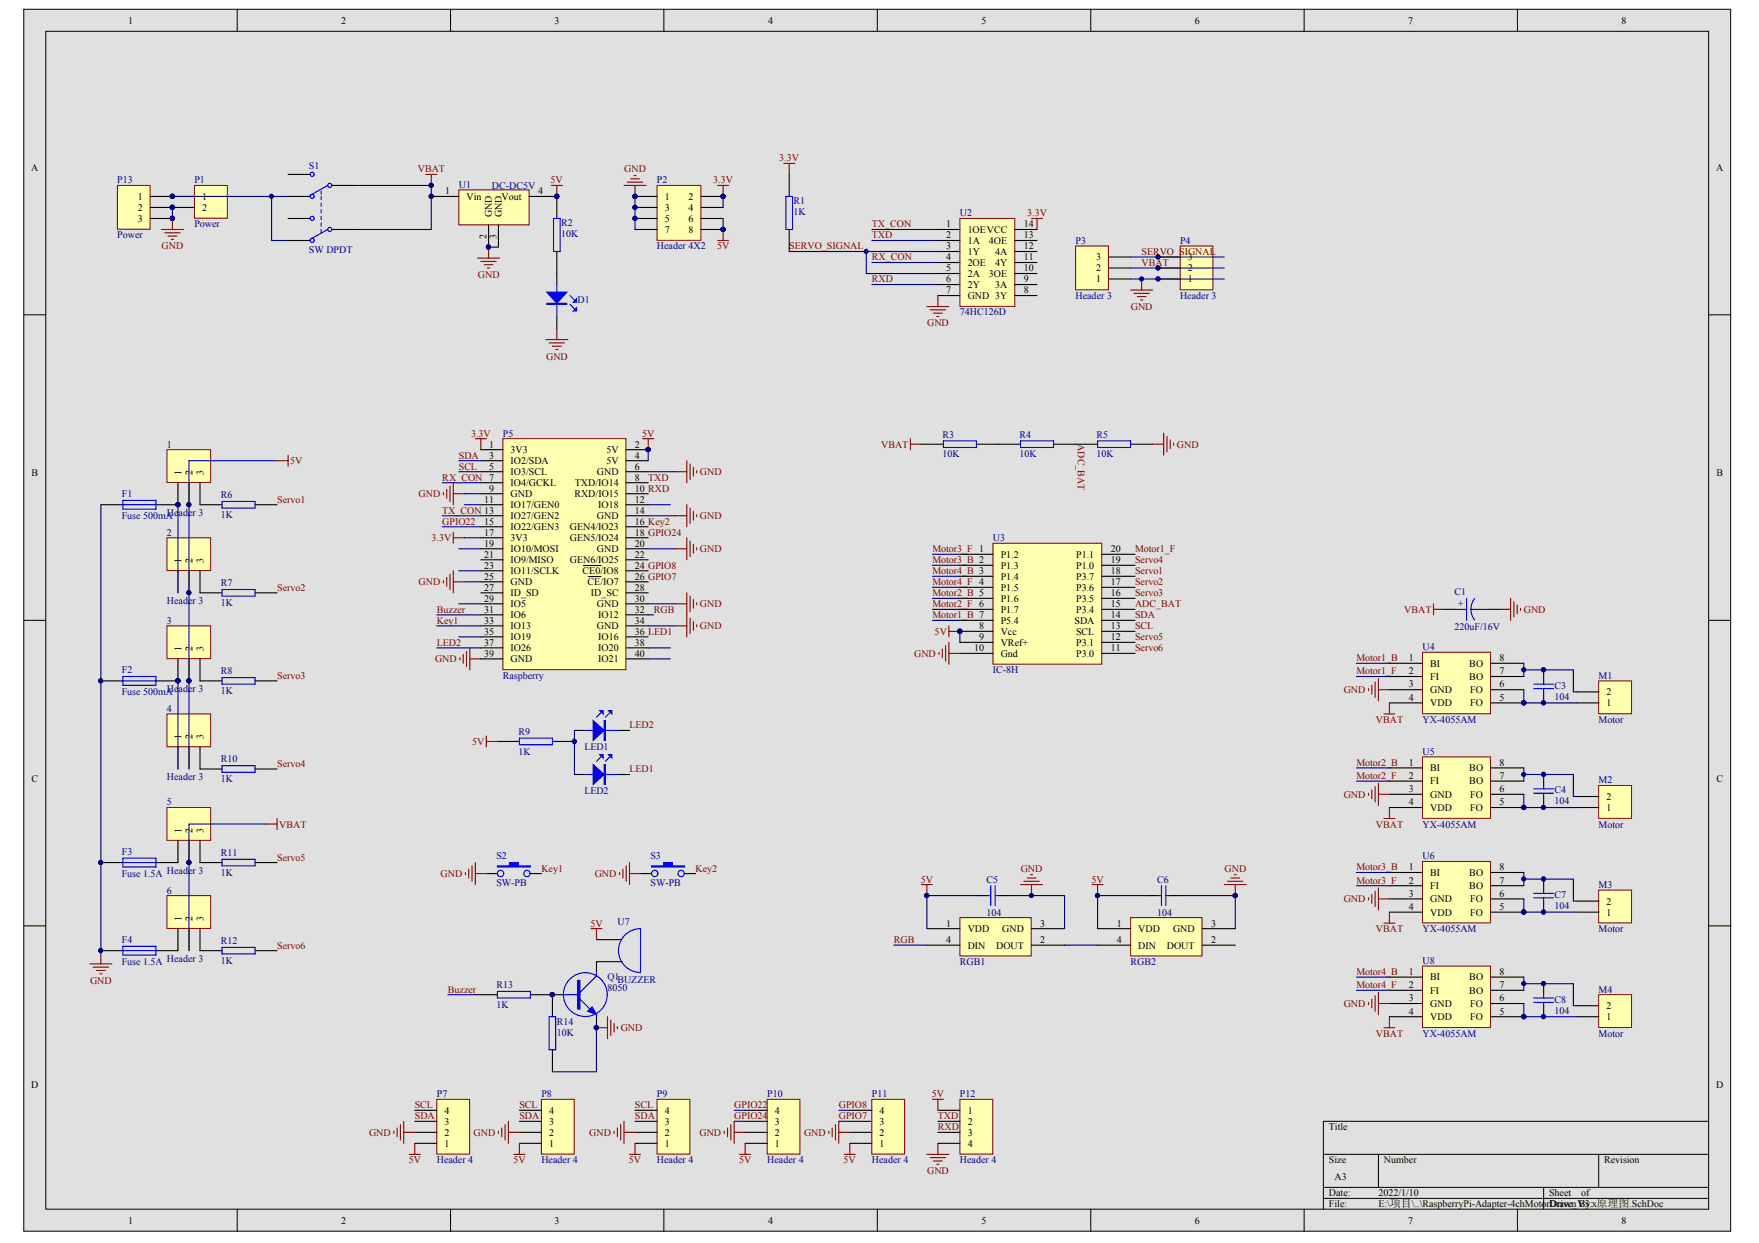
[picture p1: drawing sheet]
<svg xmlns="http://www.w3.org/2000/svg" width="297mm" height="210mm" viewBox="0 0 297 210" stroke-linecap="round" stroke-linejoin="round" font-family="sans-serif">
<defs><g id="words">
<g font-size="1.7">
<text x="21.6" y="4">1</text>
<text x="57.6" y="4">2</text>
<text x="93.7" y="4">3</text>
<text x="129.7" y="4">4</text>
<text x="165.7" y="4">5</text>
<text x="201.8" y="4">6</text>
<text x="237.8" y="4">7</text>
<text x="273.8" y="4">8</text>
<text x="5.3" y="28.9">A</text>
<text x="289.8" y="28.9">A</text>
<text x="23.3" y="33.7">1</text>
<text x="23.3" y="35.6">2</text>
<text x="34.1" y="33.7">1</text>
<text x="34.1" y="35.6">2</text>
<text x="75.2" y="32.8">1</text>
<text x="78.8" y="33.7">Vin</text>
<text x="84.7" y="33.7">Vout</text>
<text x="90.9" y="32.8">4</text>
<text x="112.2" y="33.7">1</text>
<text x="112.2" y="35.6">3</text>
<text x="116.3" y="33.7">2</text>
<text x="116.3" y="35.6">4</text>
<text x="23.3" y="37.4">3</text>
<text x="82.1" y="40.3" transform="rotate(-90 82.1 40.3)">2</text>
<text x="83.1" y="36.7" transform="rotate(-90 83.1 36.7)">GND</text>
<text x="83.8" y="40.3" transform="rotate(-90 83.8 40.3)">3</text>
<text x="84.7" y="36.7" transform="rotate(-90 84.7 36.7)">GND</text>
<text x="112.2" y="37.4">5</text>
<text x="112.2" y="39.3">7</text>
<text x="116.3" y="37.4">6</text>
<text x="116.3" y="39.3">8</text>
<text x="159.8" y="38.4">1</text>
<text x="159.8" y="40.2">2</text>
<text x="163.4" y="39.3">1OEVCC</text>
<text x="163.4" y="41.2">1A</text>
<text x="167" y="41.2">4OE</text>
<text x="172.9" y="38.4">14</text>
<text x="172.9" y="40.2">13</text>
<text x="159.8" y="42.1">3</text>
<text x="159.8" y="45.8">5</text>
<text x="159.8" y="47.7">6</text>
<text x="159.8" y="44">4</text>
<text x="163.4" y="43">1Y</text>
<text x="163.4" y="46.7">2A</text>
<text x="163.4" y="44.9">2OE</text>
<text x="167" y="46.7">3OE</text>
<text x="168.1" y="44.9">4Y</text>
<text x="168.1" y="43">4A</text>
<text x="172.9" y="47.7">9</text>
<text x="172.9" y="44">11</text>
<text x="172.9" y="42.1">12</text>
<text x="172.9" y="45.8">10</text>
<text x="185.1" y="47.7">1</text>
<text x="185.1" y="45.8">2</text>
<text x="185.1" y="44">3</text>
<text x="200.6" y="47.7">1</text>
<text x="200.6" y="45.8">2</text>
<text x="200.6" y="44">3</text>
<text x="159.8" y="49.5">7</text>
<text x="163.4" y="48.6">2Y</text>
<text x="163.4" y="50.5">GND 3Y</text>
<text x="168.1" y="48.6">3A</text>
<text x="172.9" y="49.5">8</text>
<text x="82.6" y="75.6">1</text>
<text x="82.6" y="77.4">3</text>
<text x="86.2" y="76.5">3V3</text>
<text x="102.4" y="76.5">5V</text>
<text x="107.2" y="75.6">2</text>
<text x="107.2" y="77.4">4</text>
<text x="5.3" y="80.4">B</text>
<text x="30.6" y="80.2" transform="rotate(-90 30.6 80.2)">1</text>
<text x="32.5" y="80.2" transform="rotate(-90 32.5 80.2)">2</text>
<text x="34.3" y="80.2" transform="rotate(-90 34.3 80.2)">3</text>
<text x="82.6" y="79.3">5</text>
<text x="82.6" y="83">9</text>
<text x="86.2" y="78.4">IO2/SDA</text>
<text x="86.2" y="80.2">IO3/SCL</text>
<text x="86.2" y="82.1">IO4/GCKL</text>
<text x="86.2" y="83.9">GND</text>
<text x="97" y="83.9">RXD/IO15</text>
<text x="97.1" y="82.1">TXD/IO14</text>
<text x="100.8" y="80.2">GND</text>
<text x="102.4" y="78.4">5V</text>
<text x="107.2" y="79.3">6</text>
<text x="107.2" y="81.2">8</text>
<text x="107.2" y="83">10 RXD</text>
<text x="289.9" y="80.4">B</text>
<text x="81.7" y="84.9">11</text>
<text x="81.7" y="88.6">15</text>
<text x="86.2" y="85.8">IO17/GEN0</text>
<text x="86.2" y="87.7">IO27/GEN2</text>
<text x="86.2" y="89.5">IO22/GEN3</text>
<text x="96.2" y="89.5">GEN4/IO23</text>
<text x="100.8" y="87.7">GND</text>
<text x="101" y="85.8">IO18</text>
<text x="107.2" y="84.9">12</text>
<text x="107.2" y="86.7">14</text>
<text x="107.2" y="88.6">16 Key2</text>
<text x="30.6" y="95.1" transform="rotate(-90 30.6 95.1)">1</text>
<text x="32.5" y="95.1" transform="rotate(-90 32.5 95.1)">2</text>
<text x="34.3" y="95.1" transform="rotate(-90 34.3 95.1)">3</text>
<text x="81.7" y="90.5">17</text>
<text x="81.7" y="92.3">19</text>
<text x="81.7" y="94.2">21</text>
<text x="86.2" y="91.4">3V3</text>
<text x="86.2" y="93.2">IO10/MOSI</text>
<text x="86.2" y="95.1">IO9/MISO</text>
<text x="96.2" y="91.4">GEN5/IO24</text>
<text x="96.2" y="95.1">GEN6/IO25</text>
<text x="100.8" y="93.2">GND</text>
<text x="107.2" y="90.5">18 GPIO24</text>
<text x="107.2" y="92.3">20</text>
<text x="107.2" y="94.2">22</text>
<text x="169" y="94.2">P1.2</text>
<text x="181.7" y="94.2">P1.1</text>
<text x="187.6" y="95.1">19</text>
<text x="187.6" y="93.2">20</text>
<text x="81.7" y="96">23</text>
<text x="81.7" y="97.9">25</text>
<text x="81.7" y="99.7">27</text>
<text x="81.7" y="101.6">29</text>
<text x="86.2" y="97">IO11/SCLK</text>
<text x="86.2" y="98.8">GND</text>
<text x="86.2" y="100.7">ID_SD</text>
<text x="98.4" y="97">CE0/IO8</text>
<text x="99.2" y="98.8">CE/IO7</text>
<text x="99.8" y="100.7">ID_SC</text>
<text x="107.2" y="96">24 GPIO8</text>
<text x="107.2" y="97.9">26 GPIO7</text>
<text x="107.2" y="99.7">28</text>
<text x="107.2" y="101.6">30</text>
<text x="169" y="96">P1.3</text>
<text x="169" y="97.9">P1.4</text>
<text x="169" y="99.7">P1.5</text>
<text x="169" y="101.6">P1.6</text>
<text x="181.7" y="101.6">P3.5</text>
<text x="181.7" y="99.7">P3.6</text>
<text x="181.7" y="97.9">P3.7</text>
<text x="181.7" y="96">P1.0</text>
<text x="187.6" y="100.7">16</text>
<text x="187.6" y="98.8">17</text>
<text x="187.6" y="97">18</text>
<text x="81.7" y="103.5">31</text>
<text x="81.7" y="105.3">33</text>
<text x="81.7" y="107.2">35</text>
<text x="86.2" y="102.5">IO5</text>
<text x="86.2" y="104.4">IO6</text>
<text x="86.2" y="106.2">IO13</text>
<text x="100.8" y="102.5">GND</text>
<text x="100.8" y="106.2">GND</text>
<text x="101" y="104.4">IO12</text>
<text x="107.2" y="103.5">32</text>
<text x="107.2" y="105.3">34</text>
<text x="107.2" y="107.2">36 LED1</text>
<text x="165.4" y="106.2">8</text>
<text x="169" y="103.5">P1.7</text>
<text x="169" y="105.3">P5.4</text>
<text x="169" y="107.2">Vcc</text>
<text x="181.4" y="105.3">SDA</text>
<text x="181.7" y="107.2">SCL</text>
<text x="181.7" y="103.5">P3.4</text>
<text x="187.6" y="106.2">13</text>
<text x="187.6" y="104.4">14</text>
<text x="187.6" y="102.5">15</text>
<text x="30.6" y="110" transform="rotate(-90 30.6 110)">1</text>
<text x="32.5" y="110" transform="rotate(-90 32.5 110)">2</text>
<text x="34.3" y="110" transform="rotate(-90 34.3 110)">3</text>
<text x="81.7" y="109">37</text>
<text x="81.7" y="110.9">39</text>
<text x="86.2" y="108.1">IO19</text>
<text x="86.2" y="110">IO26</text>
<text x="86.2" y="111.8">GND</text>
<text x="101" y="108.1">IO16</text>
<text x="101" y="110">IO20</text>
<text x="101" y="111.8">IO21</text>
<text x="107.2" y="109">38</text>
<text x="107.2" y="110.9">40</text>
<text x="164.5" y="110">10</text>
<text x="165.4" y="108.1">9</text>
<text x="169" y="109">VRef+</text>
<text x="169" y="110.9">Gnd</text>
<text x="181.7" y="110.9">P3.0</text>
<text x="181.7" y="109">P3.1</text>
<text x="187.6" y="110">11</text>
<text x="187.6" y="108.1">12</text>
<text x="237.9" y="111.7">1</text>
<text x="237.9" y="113.9">2</text>
<text x="241.5" y="112.6">BI</text>
<text x="248.1" y="112.6">BO</text>
<text x="253.2" y="113.9">7</text>
<text x="253.2" y="111.7">8</text>
<text x="237.9" y="116.1">3</text>
<text x="237.9" y="118.3">4</text>
<text x="241.5" y="114.8">FI</text>
<text x="241.5" y="117">GND</text>
<text x="241.5" y="119.3">VDD</text>
<text x="248.1" y="114.8">BO</text>
<text x="248.3" y="119.3">FO</text>
<text x="248.3" y="117">FO</text>
<text x="253.2" y="118.3">5</text>
<text x="253.2" y="116.1">6</text>
<text x="271.3" y="119.3">1</text>
<text x="271.3" y="117.4">2</text>
<text x="30.6" y="124.8" transform="rotate(-90 30.6 124.8)">1</text>
<text x="32.5" y="124.8" transform="rotate(-90 32.5 124.8)">2</text>
<text x="34.3" y="124.8" transform="rotate(-90 34.3 124.8)">3</text>
<text x="237.9" y="129.3">1</text>
<text x="237.9" y="131.5">2</text>
<text x="241.5" y="130.2">BI</text>
<text x="248.1" y="130.2">BO</text>
<text x="253.2" y="131.5">7</text>
<text x="253.2" y="129.3">8</text>
<text x="5.3" y="132.1">C</text>
<text x="237.9" y="133.8">3</text>
<text x="237.9" y="136">4</text>
<text x="241.5" y="132.5">FI</text>
<text x="241.5" y="134.7">GND</text>
<text x="241.5" y="137">VDD</text>
<text x="248.1" y="132.5">BO</text>
<text x="248.3" y="137">FO</text>
<text x="248.3" y="134.7">FO</text>
<text x="253.2" y="136">5</text>
<text x="253.2" y="133.8">6</text>
<text x="271.3" y="137">1</text>
<text x="271.3" y="135.1">2</text>
<text x="289.9" y="132.1">C</text>
<text x="30.6" y="140.6" transform="rotate(-90 30.6 140.6)">1</text>
<text x="32.5" y="140.6" transform="rotate(-90 32.5 140.6)">2</text>
<text x="34.3" y="140.6" transform="rotate(-90 34.3 140.6)">3</text>
<text x="237.9" y="147">1</text>
<text x="237.9" y="149.2">2</text>
<text x="241.5" y="147.9">BI</text>
<text x="248.1" y="147.9">BO</text>
<text x="253.2" y="149.2">7</text>
<text x="253.2" y="147">8</text>
<text x="30.6" y="155.5" transform="rotate(-90 30.6 155.5)">1</text>
<text x="32.5" y="155.5" transform="rotate(-90 32.5 155.5)">2</text>
<text x="34.3" y="155.5" transform="rotate(-90 34.3 155.5)">3</text>
<text x="237.9" y="151.4">3</text>
<text x="237.9" y="153.7">4</text>
<text x="241.5" y="150.1">FI</text>
<text x="241.5" y="152.4">GND</text>
<text x="241.5" y="154.6">VDD</text>
<text x="248.1" y="150.1">BO</text>
<text x="248.3" y="154.6">FO</text>
<text x="248.3" y="152.4">FO</text>
<text x="253.2" y="153.7">5</text>
<text x="253.2" y="151.4">6</text>
<text x="271.3" y="154.6">1</text>
<text x="271.3" y="152.7">2</text>
<text x="159.8" y="156.5">1</text>
<text x="159.8" y="159.3">4</text>
<text x="163.4" y="157.4">VDD</text>
<text x="163.4" y="160.2">DIN</text>
<text x="168.2" y="160.2">DOUT</text>
<text x="169.2" y="157.4">GND</text>
<text x="175.7" y="159.3">2</text>
<text x="175.7" y="156.5">3</text>
<text x="188.6" y="156.5">1</text>
<text x="188.6" y="159.3">4</text>
<text x="192.2" y="157.4">VDD</text>
<text x="192.2" y="160.2">DIN</text>
<text x="197" y="160.2">DOUT</text>
<text x="198.1" y="157.4">GND</text>
<text x="204.5" y="159.3">2</text>
<text x="204.5" y="156.5">3</text>
<text x="237.9" y="164.6">1</text>
<text x="237.9" y="166.9">2</text>
<text x="241.5" y="165.5">BI</text>
<text x="241.5" y="167.8">FI</text>
<text x="248.1" y="167.8">BO</text>
<text x="248.1" y="165.5">BO</text>
<text x="253.2" y="166.9">7</text>
<text x="253.2" y="164.6">8</text>
<text x="237.9" y="169.1">3</text>
<text x="237.9" y="171.3">4</text>
<text x="241.5" y="170">GND</text>
<text x="241.5" y="172.3">VDD</text>
<text x="248.3" y="172.3">FO</text>
<text x="248.3" y="170">FO</text>
<text x="253.2" y="171.3">5</text>
<text x="253.2" y="169.1">6</text>
<text x="271.3" y="172.3">1</text>
<text x="271.3" y="170.4">2</text>
<text x="5.3" y="183.7">D</text>
<text x="289.8" y="183.7">D</text>
<text x="75.1" y="191.8">2</text>
<text x="75.1" y="189.9">3</text>
<text x="75.1" y="188.1">4</text>
<text x="92.7" y="191.8">2</text>
<text x="92.7" y="189.9">3</text>
<text x="92.7" y="188.1">4</text>
<text x="112.2" y="191.8">2</text>
<text x="112.2" y="189.9">3</text>
<text x="112.2" y="188.1">4</text>
<text x="130.8" y="191.8">2</text>
<text x="130.8" y="189.9">3</text>
<text x="130.8" y="188.1">4</text>
<text x="148.5" y="191.8">2</text>
<text x="148.5" y="189.9">3</text>
<text x="148.5" y="188.1">4</text>
<text x="163.4" y="188.1">1</text>
<text x="163.4" y="189.9">2</text>
<text x="163.4" y="191.8">3</text>
<text x="224.4" y="190.8">Title</text>
<text x="75.1" y="193.6">1</text>
<text x="92.7" y="193.6">1</text>
<text x="112.2" y="193.6">1</text>
<text x="130.8" y="193.6">1</text>
<text x="148.5" y="193.6">1</text>
<text x="163.4" y="193.6">4</text>
<text x="224.4" y="196.4">Size</text>
<text x="233.7" y="196.4">Number</text>
<text x="270.9" y="196.4">Revision</text>
<text x="224.4" y="202">Date:</text>
<text x="224.4" y="203.9">File:</text>
<text x="225.3" y="199.2">A3</text>
<text x="232.8" y="202">2022/1/10</text>
<text x="232.8" y="203.9">E:\项目\..\RaspberryPi-Adapter-4chMotorDrive_V3.x原理图.SchDoc</text>
<text x="261.6" y="202">Sheet</text>
<text x="261.6" y="203.9">Drawn By:</text>
<text x="267" y="202">of</text>
<text x="21.6" y="206.6">1</text>
<text x="57.6" y="206.6">2</text>
<text x="93.7" y="206.6">3</text>
<text x="129.7" y="206.6">4</text>
<text x="165.7" y="206.6">5</text>
<text x="201.8" y="206.6">6</text>
<text x="237.8" y="206.6">7</text>
<text x="273.8" y="206.6">8</text>
</g>
<g font-size="1.7" fill="#000080">
<text x="52.2" y="28.5">S1</text>
<text x="19.8" y="30.9">P13</text>
<text x="32.8" y="30.9">P1</text>
<text x="77.5" y="31.7">U1</text>
<text x="83.1" y="31.9">DC-DC5V</text>
<text x="110.9" y="30.9">P2</text>
<text x="134" y="34.5">R1</text>
<text x="19.8" y="40.2">Power</text>
<text x="32.8" y="38.4">Power</text>
<text x="94.8" y="38.2">R2</text>
<text x="94.8" y="40.1">10K</text>
<text x="134" y="36.4">1K</text>
<text x="162.1" y="36.5">U2</text>
<text x="181.6" y="41.2">P3</text>
<text x="199.3" y="41.2">P4</text>
<text x="52.2" y="42.7">SW DPDT</text>
<text x="110.9" y="42.1">Header 4X2</text>
<text x="97.5" y="51.2">D1</text>
<text x="162.1" y="53.2">74HC126D</text>
<text x="181.6" y="50.5">Header 3</text>
<text x="199.3" y="50.5">Header 3</text>
<text x="28.2" y="75.6">1</text>
<text x="84.9" y="73.7">P5</text>
<text x="159.1" y="73.9">R3</text>
<text x="159.1" y="77.2">10K</text>
<text x="172.2" y="73.9">R4</text>
<text x="172.2" y="77.2">10K</text>
<text x="185.2" y="73.9">R5</text>
<text x="185.2" y="77.2">10K</text>
<text x="20.6" y="83.9">F1</text>
<text x="20.6" y="87.7">Fuse 500mA</text>
<text x="28.2" y="87.1">Header 3</text>
<text x="37.3" y="84.1">R6</text>
<text x="37.3" y="87.5">1K</text>
<text x="28.2" y="90.5">2</text>
<text x="167.7" y="91.4">U3</text>
<text x="28.2" y="102">Header 3</text>
<text x="37.3" y="99">R7</text>
<text x="245.6" y="100.5">C1</text>
<text x="28.2" y="105.3">3</text>
<text x="37.3" y="102.4">1K</text>
<text x="245.6" y="106.5">220uF/16V</text>
<text x="247.3" y="102.3" transform="rotate(-90 247.3 102.3)">+</text>
<text x="20.6" y="113.7">F2</text>
<text x="37.3" y="113.9">R8</text>
<text x="167.7" y="113.7">IC-8H</text>
<text x="240.2" y="109.8">U4</text>
<text x="20.6" y="117.4">Fuse 500mA</text>
<text x="28.2" y="116.8">Header 3</text>
<text x="37.3" y="117.2">1K</text>
<text x="84.9" y="114.6">Raspberry</text>
<text x="262.5" y="116.3">C3</text>
<text x="262.5" y="118.2">104</text>
<text x="270" y="114.6">M1</text>
<text x="28.2" y="120.2">4</text>
<text x="87.5" y="124.1">R9</text>
<text x="240.2" y="122">YX-4055AM</text>
<text x="270" y="122">Motor</text>
<text x="28.2" y="131.7">Header 3</text>
<text x="37.3" y="128.8">R10</text>
<text x="87.5" y="127.5">1K</text>
<text x="98.7" y="126.7">LED1</text>
<text x="240.2" y="127.5">U5</text>
<text x="28.2" y="136">5</text>
<text x="37.3" y="132.1">1K</text>
<text x="98.7" y="134.1">LED2</text>
<text x="262.5" y="134">C4</text>
<text x="262.5" y="135.8">104</text>
<text x="270" y="132.3">M2</text>
<text x="240.2" y="139.7">YX-4055AM</text>
<text x="270" y="139.7">Motor</text>
<text x="20.6" y="144.4">F3</text>
<text x="20.6" y="148.1">Fuse 1.5A</text>
<text x="28.2" y="147.5">Header 3</text>
<text x="37.3" y="144.6">R11</text>
<text x="37.3" y="147.9">1K</text>
<text x="83.8" y="145.1">S2</text>
<text x="83.8" y="149.6">SW-PB</text>
<text x="109.8" y="145.1">S3</text>
<text x="109.8" y="149.6">SW-PB</text>
<text x="166.6" y="149">C5</text>
<text x="195.4" y="149">C6</text>
<text x="240.2" y="145.1">U6</text>
<text x="270" y="150">M3</text>
<text x="28.2" y="150.9">6</text>
<text x="166.6" y="154.6">104</text>
<text x="195.4" y="154.6">104</text>
<text x="262.5" y="151.6">C7</text>
<text x="262.5" y="153.5">104</text>
<text x="20.6" y="159.3">F4</text>
<text x="37.3" y="159.4">R12</text>
<text x="104.3" y="156.3">U7</text>
<text x="240.2" y="157.4">YX-4055AM</text>
<text x="270" y="157.4">Motor</text>
<text x="20.6" y="163">Fuse 1.5A</text>
<text x="28.2" y="162.4">Header 3</text>
<text x="37.3" y="162.8">1K</text>
<text x="83.8" y="166.9">R13</text>
<text x="102.6" y="165.5">Q1BUZZER</text>
<text x="102.6" y="167.4">8050</text>
<text x="162.1" y="163">RGB1</text>
<text x="190.9" y="163">RGB2</text>
<text x="240.2" y="162.8">U8</text>
<text x="270" y="167.6">M4</text>
<text x="83.8" y="170.2">1K</text>
<text x="94" y="173">R14</text>
<text x="262.5" y="169.3">C8</text>
<text x="262.5" y="171.2">104</text>
<text x="94" y="174.9">10K</text>
<text x="240.2" y="175">YX-4055AM</text>
<text x="270" y="175">Motor</text>
<text x="73.8" y="185.3">P7</text>
<text x="91.4" y="185.3">P8</text>
<text x="110.9" y="185.3">P9</text>
<text x="129.6" y="185.3">P10</text>
<text x="147.2" y="185.3">P11</text>
<text x="162.1" y="185.3">P12</text>
<text x="73.8" y="196.4">Header 4</text>
<text x="91.4" y="196.4">Header 4</text>
<text x="110.9" y="196.4">Header 4</text>
<text x="129.6" y="196.4">Header 4</text>
<text x="147.2" y="196.4">Header 4</text>
<text x="162.1" y="196.4">Header 4</text>
</g>
<g font-size="1.7" fill="#800000">
<text x="70.6" y="29.1">VBAT</text>
<text x="105.4" y="29.1">GND</text>
<text x="131.6" y="27.2">3.3V</text>
<text x="93" y="30.9">5V</text>
<text x="120.4" y="30.9">3.3V</text>
<text x="147.2" y="38.4">TX_CON</text>
<text x="147.2" y="40.2">TXD</text>
<text x="173.5" y="36.5">3.3V</text>
<text x="27.3" y="42.1">GND</text>
<text x="80.7" y="47">GND</text>
<text x="121.1" y="42.1">5V</text>
<text x="133.3" y="42.1">SERVO_SIGNAL</text>
<text x="147.2" y="44">RX_CON</text>
<text x="147.2" y="47.7">RXD</text>
<text x="192.8" y="44.9">VBAT</text>
<text x="192.8" y="43">SERVO_SIGNAL</text>
<text x="191" y="52.3">GND</text>
<text x="156.6" y="55.1">GND</text>
<text x="92.2" y="60.7">GND</text>
<text x="77.5" y="77.4">SDA</text>
<text x="79.6" y="73.7">3.3V</text>
<text x="108.4" y="73.7">5V</text>
<text x="148.8" y="75.6">VBAT</text>
<text x="182" y="75" transform="rotate(90 182 75)">ADC_BAT</text>
<text x="198.7" y="75.6">GND</text>
<text x="49" y="78.4">5V</text>
<text x="70.7" y="83.9">GND</text>
<text x="74.7" y="81.2">RX_CON 7</text>
<text x="77.5" y="79.3">SCL</text>
<text x="109.5" y="81.2">TXD</text>
<text x="118.2" y="80.2">GND</text>
<text x="46.8" y="84.9">Servo1</text>
<text x="74.7" y="86.7">TX_CON 13</text>
<text x="74.7" y="88.6">GPIO22</text>
<text x="118.2" y="87.7">GND</text>
<text x="72.9" y="91.4">3.3V</text>
<text x="118.2" y="93.2">GND</text>
<text x="157.5" y="93.2">Motor3_F 1</text>
<text x="157.5" y="95.1">Motor3_B 2</text>
<text x="191.7" y="93.2">Motor1_F</text>
<text x="191.7" y="95.1">Servo4</text>
<text x="46.8" y="99.7">Servo2</text>
<text x="70.7" y="98.8">GND</text>
<text x="157.5" y="100.7">Motor2_B 5</text>
<text x="157.5" y="97">Motor4_B 3</text>
<text x="157.5" y="98.8">Motor4_F 4</text>
<text x="191.7" y="97">Servo1</text>
<text x="191.7" y="98.8">Servo2</text>
<text x="191.7" y="100.7">Servo3</text>
<text x="73.8" y="105.3">Key1</text>
<text x="73.8" y="103.5">Buzzer</text>
<text x="110.4" y="103.5">RGB</text>
<text x="118.2" y="102.5">GND</text>
<text x="118.2" y="106.2">GND</text>
<text x="157.5" y="104.4">Motor1_B 7</text>
<text x="157.5" y="102.5">Motor2_F 6</text>
<text x="157.8" y="107.2">5V</text>
<text x="191.7" y="104.4">SDA</text>
<text x="191.7" y="106.2">SCL</text>
<text x="191.7" y="102.5">ADC_BAT</text>
<text x="237.1" y="103.5">VBAT</text>
<text x="257.3" y="103.5">GND</text>
<text x="73.5" y="111.8">GND</text>
<text x="73.8" y="109">LED2</text>
<text x="154.4" y="110.9">GND</text>
<text x="191.7" y="108.1">Servo5</text>
<text x="191.7" y="110">Servo6</text>
<text x="229.1" y="113.9">Motor1_F</text>
<text x="229.1" y="111.7">Motor1_B</text>
<text x="46.8" y="114.6">Servo3</text>
<text x="226.9" y="117">GND</text>
<text x="79.7" y="125.8">5V</text>
<text x="106.3" y="123">LED2</text>
<text x="232.4" y="122">VBAT</text>
<text x="46.8" y="129.5">Servo4</text>
<text x="106.3" y="130.4">LED1</text>
<text x="229.1" y="129.3">Motor2_B</text>
<text x="229.1" y="131.5">Motor2_F</text>
<text x="226.9" y="134.7">GND</text>
<text x="47.1" y="139.7">VBAT</text>
<text x="232.4" y="139.7">VBAT</text>
<text x="46.8" y="145.3">Servo5</text>
<text x="74.4" y="148.1">GND</text>
<text x="91.4" y="147.2">Key1</text>
<text x="100.4" y="148.1">GND</text>
<text x="117.4" y="147.2">Key2</text>
<text x="155.5" y="149">5V</text>
<text x="172.4" y="147.2">GND</text>
<text x="184.3" y="149">5V</text>
<text x="206.8" y="147.2">GND</text>
<text x="229.1" y="149.2">Motor3_F</text>
<text x="229.1" y="147">Motor3_B</text>
<text x="226.9" y="152.4">GND</text>
<text x="46.8" y="160.2">Servo6</text>
<text x="99.7" y="156.5">5V</text>
<text x="150.9" y="159.3">RGB</text>
<text x="232.4" y="157.4">VBAT</text>
<text x="15.2" y="166.1">GND</text>
<text x="75.6" y="167.6">Buzzer</text>
<text x="229.1" y="164.6">Motor4_B</text>
<text x="229.1" y="166.9">Motor4_F</text>
<text x="226.9" y="170">GND</text>
<text x="104.8" y="174.1">GND</text>
<text x="232.4" y="175">VBAT</text>
<text x="157.4" y="185.3">5V</text>
<text x="62.3" y="191.8">GND</text>
<text x="70" y="189">SDA</text>
<text x="70" y="187.1">SCL</text>
<text x="80" y="191.8">GND</text>
<text x="87.7" y="189">SDA</text>
<text x="87.7" y="187.1">SCL</text>
<text x="99.5" y="191.8">GND</text>
<text x="107.2" y="189">SDA</text>
<text x="107.2" y="187.1">SCL</text>
<text x="118.1" y="191.8">GND</text>
<text x="124" y="189">GPIO24</text>
<text x="124" y="187.1">GPIO22</text>
<text x="135.8" y="191.8">GND</text>
<text x="141.7" y="189">GPIO7</text>
<text x="141.7" y="187.1">GPIO8</text>
<text x="158.4" y="190.8">RXD</text>
<text x="158.4" y="189">TXD</text>
<text x="69" y="196.4">5V</text>
<text x="86.7" y="196.4">5V</text>
<text x="106.2" y="196.4">5V</text>
<text x="124.8" y="196.4">5V</text>
<text x="142.5" y="196.4">5V</text>
<text x="156.6" y="198.3">GND</text>
</g>
</g></defs>
<g fill="#e0e0e0" stroke="#000" stroke-width=".17">
<path d="M4 1.6h288.3v206.3h-288.3z"/>
<path d="M7.7 5.3h280.8v198.9h-280.8z"/>
</g>
<g fill="none" stroke="#000" stroke-width=".17">
<path d="M40.1 1.6v3.7M76.1 1.6v3.7M112.1 1.6v3.7M148.2 1.6v3.7M184.2 1.6v3.7M220.2 1.6v3.7M256.2 1.6v3.7M4 53.2h3.7M288.6 53.2h3.7M4 104.8h3.7M288.6 104.8h3.7M4 156.4h3.7"/>
<path d="M288.6 156.4h3.7M223.5 194.9h65.1M232.8 194.9v5.6M270 194.9v5.6M288.6 189.4h-65.1v14.8M40.1 204.2v3.7M76.1 204.2v3.7M112.1 204.2v3.7M148.2 204.2v3.7M184.2 204.2v3.7M220.2 204.2v3.7M223.5 200.5h65.1"/>
<path d="M223.5 202.4h65.1M256.2 204.2v3.7M260.7 200.5v3.7"/>
</g>
<path d="M28.2 75.9h7.4v5.6h-7.4z" fill="#ffffb0" stroke="#800000" stroke-width=".17"/>
<path d="M30.1 81.5v3.7M31.9 81.5v3.7M33.8 81.5v3.7" fill="none" stroke="#000" stroke-width=".19"/>
<g fill="#000080" stroke="#000080" stroke-width=".17">
<circle cx="30" cy="85.2" r=".35"/>
<circle cx="31.9" cy="85.2" r=".35"/>
</g>
<path d="M17 85.2v75.7" fill="none" stroke="#000080" stroke-width=".19"/>
<path d="M15.2 162.8h3.7M15.7 163.3h2.6M16.3 163.9h1.5M16.8 164.4h.4M17 160.9v1.9" fill="none" stroke="#800000" stroke-width=".19"/>
<path d="M28.2 90.8h7.4v5.6h-7.4z" fill="#ffffb0" stroke="#800000" stroke-width=".17"/>
<path d="M30.1 96.4v3.7M31.9 96.4v3.7M33.8 96.4v3.7" fill="none" stroke="#000" stroke-width=".19"/>
<circle cx="31.9" cy="100.1" r=".35" fill="#000080" stroke="#000080" stroke-width=".17"/>
<path d="M28.2 105.7h7.4v5.5h-7.4z" fill="#ffffb0" stroke="#800000" stroke-width=".17"/>
<path d="M30.1 111.3v3.7M31.9 111.3v3.7M33.8 111.3v3.7" fill="none" stroke="#000" stroke-width=".19"/>
<g fill="#000080" stroke="#000080" stroke-width=".17">
<circle cx="30" cy="115" r=".35"/>
<circle cx="31.9" cy="115" r=".35"/>
</g>
<path d="M28.2 120.6h7.4v5.5h-7.4z" fill="#ffffb0" stroke="#800000" stroke-width=".17"/>
<path d="M30.1 126.1v3.8M31.9 126.1v3.8M33.8 126.1v3.8" fill="none" stroke="#000" stroke-width=".19"/>
<path d="M28.2 136.4h7.4v5.5h-7.4z" fill="#ffffb0" stroke="#800000" stroke-width=".17"/>
<path d="M30.1 141.9v3.8M31.9 141.9v3.8M33.8 141.9v3.8" fill="none" stroke="#000" stroke-width=".19"/>
<circle cx="31.9" cy="145.6" r=".35" fill="#000080" stroke="#000080" stroke-width=".17"/>
<path d="M28.2 151.2h7.4v5.6h-7.4z" fill="#ffffb0" stroke="#800000" stroke-width=".17"/>
<g fill="none" stroke="#000" stroke-width=".19">
<path d="M17 85.2h3.8M26.3 85.2h3.8M17 115h3.8M26.3 115h3.8M97 130.8h1.9M97 123.4h1.9M104.4 130.8h1.9M104.4 123.4h1.9M17 145.7h3.8M26.3 145.7h3.8M30.1 156.8v3.7h-3.8M31.9 156.8v3.7"/>
<path d="M33.8 156.8v3.7M82.1 147.5h1.9M89.6 147.5h1.8M17 160.5h3.8"/>
</g>
<g fill="#000080" stroke="#000080" stroke-width=".17">
<circle cx="30" cy="85.2" r=".35"/>
<circle cx="17" cy="115" r=".35"/>
<circle cx="30" cy="115" r=".35"/>
<circle cx="17" cy="145.6" r=".35"/>
<circle cx="17" cy="160.5" r=".35"/>
<circle cx="109.4" cy="75.9" r=".35"/>
<circle cx="122.1" cy="33.2" r=".35"/>
<circle cx="107.2" cy="33.2" r=".35"/>
<circle cx="122.1" cy="38.7" r=".35"/>
</g>
<g fill="none" stroke="#00f" stroke-width=".19">
<path d="M20.8 84.5h5.5v1.5h-5.5zM20.8 85.2h5.5M20.8 114.2h5.5v1.5h-5.5zM20.8 115h5.5M98.9 130.8h5.5M98.9 123.4h5.5M101.5 127.8l-.8 .8M101.5 120.4l-.8 .7M103 127.8l-.8 .8M103 120.4l-.8 .7M20.8 144.9h5.5v1.5h-5.5zM20.8 159.8h5.5v1.5h-5.5z"/>
<path d="M20.8 145.7h5.5M20.8 160.5h5.5"/>
<circle cx="84.5" cy="147.5" r=".54"/>
<circle cx="89" cy="147.5" r=".53"/>
</g>
<g fill="none" stroke="#800000" stroke-width=".19">
<path d="M105.4 31.3h3.7M105.9 30.8h2.6M106.5 30.2h1.5M107 29.6h.4M107.2 31.3v1.9M121.2 31.3h1.8M122.1 31.3v1.9M122.1 38.8v1.8M121.2 40.6h1.8M80.3 74.1h1.8M81.2 74.1v1.8M108.5 74.1h1.9"/>
<path d="M109.5 74.1v1.8M114.1 79.7h1.9M116 77.8v3.7M116.5 78.4v2.6M117.1 78.9v1.5M117.6 79.5v.3M74.9 83.2v.4M74.9 98.1v.3M75.4 82.6v1.5M75.4 97.5v1.5M76 82.1v2.6M76 96.9v2.7"/>
<path d="M76.5 81.5v3.7M76.5 89.9v1.8M76.5 96.4v3.7M76.5 83.4h1.9M76.5 98.3h1.9M76.5 90.8h1.9M114.1 87.1h1.9M114.1 92.7h1.9M116 85.2v3.8M116 90.8v3.7M116.5 85.8v2.6M116.5 91.4v2.6"/>
<path d="M117.1 86.4v1.4M117.1 91.9v1.5M117.6 86.9v.4M117.6 92.5v.4M77.7 111.1v.4M78.2 110.5v1.5M78.8 110v2.6M79.3 109.4v3.7M79.3 111.3h1.9M114.1 102h1.9M116 100.1v3.7M116.5 100.7v2.6"/>
<path d="M117.1 101.2v1.5M117.6 101.8v.4M78.6 147.3v.4M79.2 146.8v1.5M79.7 146.2v2.6M80.3 145.7v3.7M80.3 147.5h1.8"/>
</g>
<path d="M107.2 33.2v5.6M122.1 33.2v1.8M109.5 79.7h4.6M109.5 75.9v1.9M74.7 81.5h6.5M78.4 98.3h2.8" fill="none" stroke="#000080" stroke-width=".19"/>
<g fill="#00f" stroke="#00f" stroke-width=".19">
<path d="M100.2 129.1l1.8 1.7-1.8 1.7z"/>
<path d="M102.8 127.4h.5v.6z"/>
<path d="M101.3 127.4h.5v.6z"/>
<path d="M100.2 121.7l1.8 1.7-1.8 1.6z"/>
<path d="M102.8 120h.5v.6z"/>
<path d="M101.3 120h.5v.6z"/>
<path d="M84 146.2h2v-.5h1.5v.5h2.1v.2h-5.6z" fill-rule="evenodd"/>
<path d="M102 129.1h.2v3.4h-.2z" fill-rule="evenodd"/>
<path d="M102 121.7h.2v3.3h-.2z" fill-rule="evenodd"/>
</g>
<path d="M32.8 31.3h5.6v5.6h-5.6z" fill="#ffffb0" stroke="#800000" stroke-width=".17"/>
<path d="M29.1 33.2h3.7M29.1 35h3.7" fill="none" stroke="#000" stroke-width=".19"/>
<g fill="#000080" stroke="#000080" stroke-width=".17">
<circle cx="29.1" cy="33.2" r=".35"/>
<circle cx="29.1" cy="35" r=".35"/>
</g>
<path d="M91.4 185.6h5.6v9.3h-5.6z" fill="#ffffb0" stroke="#800000" stroke-width=".17"/>
<path d="M87.7 193.1h3.7M87.7 191.2h3.7M87.7 189.4h3.7M87.7 187.5h3.7" fill="none" stroke="#000" stroke-width=".19"/>
<path d="M84.2 191v.4M84.7 190.5v1.5M85.3 189.9v2.6M85.8 189.4v3.7M85.8 191.2h1.9" fill="none" stroke="#800000" stroke-width=".19"/>
<path d="M162.1 185.6h5.5v9.3h-5.5z" fill="#ffffb0" stroke="#800000" stroke-width=".17"/>
<path d="M158.4 187.5h3.7M158.4 189.4h3.7M158.4 191.2h3.7M158.4 193.1h3.7" fill="none" stroke="#000" stroke-width=".19"/>
<g fill="none" stroke="#800000" stroke-width=".19">
<path d="M114.1 105.7h1.9M116 103.8v3.7M116.5 104.4v2.6M117.1 104.9v1.5M117.6 105.5v.4M86.8 194.9h1.8M87.7 193.1v1.8M156.5 194.9h3.7M157.1 195.5h2.6M157.5 185.6h1.8M157.6 196h1.5M158.2 196.6h.4"/>
<path d="M158.4 185.6v1.9M158.4 193.1v1.8"/>
</g>
<path d="M109.5 92.7h4.6M109.5 87.1h4.6M109.5 105.7h4.6M109.5 102h4.6" fill="none" stroke="#000080" stroke-width=".19"/>
<path d="M162.1 36.9h9.3v14.8h-9.3z" fill="#ffffb0" stroke="#800000" stroke-width=".17"/>
<g fill="none" stroke="#000" stroke-width=".19">
<path d="M158.4 38.8h3.7M171.4 38.8h3.7M158.4 42.5h3.7M158.4 46.2h3.7M158.4 48h3.7M158.4 49.9h3.7M158.4 44.3h3.7M158.4 40.6h3.7M171.4 42.5h3.7M171.4 46.2h3.7M171.4 48h3.7M171.4 49.9h3.7"/>
<path d="M171.4 44.3h3.7M171.4 40.6h3.7M108.2 147.5h1.8M115.6 147.5h1.9"/>
</g>
<path d="M132.3 27.6h1.9M133.3 27.6v1.9M156.5 51.8h3.7M157.1 52.3h2.6M157.6 52.9h1.5M158.2 53.4h.4M158.4 49.9v1.9M104.6 147.3v.4M105.2 146.8v1.5M105.7 146.2v2.6M106.3 145.7v3.7M106.3 147.5h1.9" fill="none" stroke="#800000" stroke-width=".19"/>
<path d="M147.2 38.8h11.2M133.3 42.5h25.1M146.3 42.5v3.7h12.1M147.2 40.6h11.2M147.2 48h11.2M147.2 44.3h11.2M74.7 87.1h6.5M74.7 89h6.5M78.4 85.2h2.8M78.4 83.4h2.8" fill="none" stroke="#000080" stroke-width=".19"/>
<path d="M110 146.2h2.1v-.5h1.5v.5h2v.2h-5.6z" fill-rule="evenodd" fill="#00f" stroke="#00f" stroke-width=".19"/>
<g fill="none" stroke="#00f" stroke-width=".19">
<circle cx="110.6" cy="147.5" r=".54"/>
<circle cx="115" cy="147.5" r=".53"/>
</g>
<circle cx="146.3" cy="42.5" r=".35" fill="#000080" stroke="#000080" stroke-width=".17"/>
<path d="M111 31.3h7.4v9.3h-7.4z" fill="#ffffb0" stroke="#800000" stroke-width=".17"/>
<path d="M107.2 33.2h3.8M107.2 35h3.8M107.2 36.9h3.8M107.2 38.8h3.8M118.4 33.2h3.7M118.4 35h3.7M118.4 36.9h3.7M118.4 38.8h3.7" fill="none" stroke="#000" stroke-width=".19"/>
<g fill="#000080" stroke="#000080" stroke-width=".17">
<circle cx="107.2" cy="33.2" r=".35"/>
<circle cx="122.1" cy="33.2" r=".35"/>
<circle cx="107.2" cy="35" r=".35"/>
<circle cx="107.2" cy="36.9" r=".35"/>
<circle cx="122.1" cy="38.7" r=".35"/>
</g>
<path d="M77.5 32.1h11.8v5.9h-11.8z" fill="#ffffb0" stroke="#800000" stroke-width=".17"/>
<path d="M48.6 33.2h3.8M48.6 36.9h3.8M48.6 29.5h3.8M56.1 38.8h3.7M56.1 31.3h3.7M72.8 33.2h4.7M82.5 38v3.7M84.2 38v3.7M89.4 33.2h4.6M48.6 40.6h3.8M94 46.2v1.8M94 53.6v1.9" fill="none" stroke="#000" stroke-width=".19"/>
<g fill="#000080" stroke="#000080" stroke-width=".17">
<circle cx="82.5" cy="41.7" r=".35"/>
<circle cx="94" cy="33.2" r=".35"/>
<circle cx="72.8" cy="33.2" r=".35"/>
<circle cx="72.8" cy="31.3" r=".35"/>
</g>
<path d="M71.9 29.5h1.9M72.8 29.5v1.8M93.1 31.3h1.9M94 31.3v1.9M80.6 43.6h3.8M81.2 44.1h2.6M81.8 44.7h1.4M82.3 45.3h.4M82.5 41.7v1.9" fill="none" stroke="#800000" stroke-width=".19"/>
<path d="M82.3 41.7h1.9" fill="none" stroke="#000080" stroke-width=".19"/>
<g fill="none" stroke="#00f" stroke-width=".19">
<path d="M54.2 32.2v.6M54.2 33.2v.5M54.2 34.3v.5M54.2 35.4v.6M54.2 36.5v.6M54.2 37.6v.6M54.2 38.8v.5M55.3 38.8l-2.9 1.6M55.3 31.3l-2.9 1.7M94 48v5.6M96.3 51.4l.7 .7M96.3 49.9l.7 .8"/>
<circle cx="52.7" cy="29.4" r=".35"/>
<circle cx="52.7" cy="33.2" r=".35"/>
<circle cx="52.7" cy="36.9" r=".35"/>
<circle cx="55.7" cy="31.3" r=".35"/>
<circle cx="55.7" cy="38.7" r=".35"/>
<circle cx="52.7" cy="40.6" r=".35"/>
</g>
<g fill="#00f" stroke="#00f" stroke-width=".19">
<path d="M92.4 49.4h3.3l-1.7 1.8z"/>
<path d="M96.8 52.5l.6-.5v.5z"/>
<path d="M96.8 51l.6-.5v.5z"/>
<path d="M92.4 51.2h3.3v.2h-3.3z" fill-rule="evenodd"/>
</g>
<path d="M270 150.3h5.5v5.6h-5.5z" fill="#ffffb0" stroke="#800000" stroke-width=".17"/>
<path d="M243.9 102.9h1.9M251.4 102.9h1.8M266.3 154h3.7M266.3 152.2h3.7" fill="none" stroke="#000" stroke-width=".19"/>
<path d="M242.1 102v1.8M242.1 102.9h1.8M253.2 102.9h1.9M255.1 101v3.8M255.7 101.6v2.6M256.2 102.2v1.4M256.8 102.7v.4" fill="none" stroke="#800000" stroke-width=".19"/>
<path d="M245.8 102.9h1.9M247.7 101v3.8M248.4 102.9h3M248.4 102.9l.2 1.1 .4 .7M249 101.1l-.4 .7-.2 1.1" fill="none" stroke="#00f" stroke-width=".19"/>
<path d="M270 168h5.5v5.5h-5.5z" fill="#ffffb0" stroke="#800000" stroke-width=".17"/>
<path d="M266.3 171.7h3.7M266.3 169.8h3.7" fill="none" stroke="#000" stroke-width=".19"/>
<path d="M29.1 33.2h19.5M46.8 77.8h-14.9v37.2M77.5 107.5h3.7" fill="none" stroke="#000080" stroke-width=".19"/>
<g fill="#000080" stroke="#000080" stroke-width=".17">
<circle cx="31.9" cy="115" r=".35"/>
<circle cx="29.1" cy="33.2" r=".35"/>
</g>
<path d="M44.9 139.2h1.9M46.8 138.2v1.9" fill="none" stroke="#800000" stroke-width=".19"/>
<path d="M181.6 41.5h5.6v7.4h-5.6z" fill="#ffffb0" stroke="#800000" stroke-width=".17"/>
<path d="M187.2 47.1h3.7M187.2 45.3h3.7M187.2 43.4h3.7" fill="none" stroke="#000" stroke-width=".19"/>
<path d="M199.3 41.5h5.5v7.4h-5.5z" fill="#ffffb0" stroke="#800000" stroke-width=".17"/>
<path d="M195.6 47.1h3.7M195.6 45.3h3.7M195.6 43.4h3.7" fill="none" stroke="#000" stroke-width=".19"/>
<g fill="#000080" stroke="#000080" stroke-width=".17">
<circle cx="195.5" cy="47.1" r=".35"/>
<circle cx="195.5" cy="45.2" r=".35"/>
<circle cx="195.5" cy="43.4" r=".35"/>
<circle cx="192.8" cy="47.1" r=".35"/>
</g>
<path d="M190.9 47.1h15.8M190.9 45.3h15.8M190.9 43.4h15.8" fill="none" stroke="#000080" stroke-width=".19"/>
<path d="M190.9 49h3.7M191.5 49.5h2.6M192 50.1h1.5M192.6 50.7h.4M192.8 47.1v1.9M46.8 77.8h1.8M48.6 76.9v1.8" fill="none" stroke="#800000" stroke-width=".19"/>
<path d="M147.2 185.6h5.6v9.3h-5.6z" fill="#ffffb0" stroke="#800000" stroke-width=".17"/>
<path d="M143.5 193.1h3.7M143.5 191.2h3.7M143.5 189.4h3.7M143.5 187.5h3.7" fill="none" stroke="#000" stroke-width=".19"/>
<path d="M140 191v.4M140.5 190.5v1.5M141.1 189.9v2.6M141.6 189.4v3.7M141.6 191.2h1.9M142.6 194.9h1.8M143.5 193.1v1.8" fill="none" stroke="#800000" stroke-width=".19"/>
<path d="M122.1 36.9v1.9M78.4 90.8h2.8M141.6 187.5h1.9M141.6 189.4h1.9" fill="none" stroke="#000080" stroke-width=".19"/>
<circle cx="122.1" cy="38.7" r=".35" fill="#000080" stroke="#000080" stroke-width=".17"/>
<path d="M73.8 185.6h5.5v9.3h-5.5z" fill="#ffffb0" stroke="#800000" stroke-width=".17"/>
<g fill="none" stroke="#000" stroke-width=".19">
<path d="M94 33.2v3.7M94 42.5v3.7M155.6 75h3.7M164.9 75h7.4M177.9 75h7.4M190.9 75h3.7M100.7 158.7h3.7M93.3 168h1.8M100.7 171.7v1.9M104.4 162.4h-3.7v1.9M70 193.1h3.8M70 191.2h3.8"/>
<path d="M70 189.4h3.8M70 187.5h3.8"/>
</g>
<g fill="none" stroke="#800000" stroke-width=".19">
<path d="M153.7 74.1v1.8M153.7 75h1.9M194.6 75h1.9M196.5 73.1v3.8M197.1 73.7v2.6M197.6 74.3v1.5M198.2 74.8v.4M158.6 110.1v.4M159.1 109.6v1.5M159.7 109v2.6M160.2 105.7v1.8M160.2 108.5v3.7"/>
<path d="M160.2 106.6h1.9M160.2 110.3h1.9M99.8 156.8h1.9M100.7 156.8v1.9M100.7 173.6h1.9M102.6 171.7v3.7M103.1 172.2v2.7M103.7 172.8v1.5M104.3 173.4v.3M66.5 191v.4M67.1 190.5v1.5M67.6 189.9v2.6"/>
<path d="M68.2 189.4v3.7M68.2 191.2h1.8M69.1 194.9h1.9M70 193.1v1.8"/>
</g>
<g fill="none" stroke="#00f" stroke-width=".19">
<path d="M93.5 36.9h1.1v5.6h-1.1zM159.3 74.5h5.6v1.1h-5.6zM172.3 74.5h5.6v1.1h-5.6zM185.3 74.5h5.6v1.1h-5.6zM104.4 158.7h.6M95.1 168h2.8M97.9 168.7l1.7 1.7M100.7 164.3v.5l-2.8 2.8M100.7 171.3v.4M104.4 162.4h.6M108.2 164.2a3.7 3.7 0 0 1-3.8-3.7 3.7 3.7 0 0 1 3.8-3.7v7.5"/>
<circle cx="98.8" cy="168" r="3.7"/>
</g>
<g fill="#000080" stroke="#000080" stroke-width=".17">
<circle cx="93.3" cy="168" r=".35"/>
<circle cx="100.7" cy="173.5" r=".35"/>
<circle cx="162.1" cy="106.6" r=".35"/>
<circle cx="94" cy="33.2" r=".35"/>
</g>
<g fill="#00f" stroke="#00f" stroke-width=".19">
<path d="M99.2 170.8l.8-.8 .7 1.3z"/>
<path d="M97.6 165.6h.3v4.8h-.3z" fill-rule="evenodd"/>
</g>
<path d="M97 123.4v7.4M75.6 168h4.7" fill="none" stroke="#000080" stroke-width=".19"/>
<path d="M270 115h5.5v5.5h-5.5z" fill="#ffffb0" stroke="#800000" stroke-width=".17"/>
<path d="M260.7 113.1v1.9M260.7 116.8v1.9M266.3 118.7h3.7M266.3 116.8h3.7" fill="none" stroke="#000" stroke-width=".19"/>
<g fill="#000080" stroke="#000080" stroke-width=".17">
<circle cx="260.6" cy="118.7" r=".35"/>
<circle cx="260.6" cy="113.1" r=".35"/>
</g>
<path d="M259 115.5h3.3M259 116.3h3.3M260.7 115v.5M260.7 116.3v.5" fill="none" stroke="#00f" stroke-width=".19"/>
<path d="M231.1 116.3v.4M231.7 115.7v1.5M232.2 115.2v2.6M232.8 114.6v3.7M232.8 116.5h1.8M234.6 118.7v1.9M233.7 120.6h1.9" fill="none" stroke="#800000" stroke-width=".19"/>
<path d="M257.3 112v2.2" fill="none" stroke="#000080" stroke-width=".19"/>
<path d="M240.2 110.1h11.5v10.4h-11.5z" fill="#ffffb0" stroke="#800000" stroke-width=".17"/>
<path d="M234.6 112h5.6M234.6 114.2h5.6M234.6 116.5h5.6M234.6 118.7h5.6M251.7 112h5.6M251.7 114.2h5.6M251.7 116.5h5.6M251.7 118.7h5.6" fill="none" stroke="#000" stroke-width=".19"/>
<circle cx="257.3" cy="118.7" r=".35" fill="#000080" stroke="#000080" stroke-width=".17"/>
<path d="M270 132.6h5.5v5.6h-5.5z" fill="#ffffb0" stroke="#800000" stroke-width=".17"/>
<path d="M260.7 130.8v1.8M260.7 134.5v1.9M266.3 136.4h3.7M266.3 134.5h3.7" fill="none" stroke="#000" stroke-width=".19"/>
<g fill="#000080" stroke="#000080" stroke-width=".17">
<circle cx="260.6" cy="136.3" r=".35"/>
<circle cx="260.6" cy="130.8" r=".35"/>
</g>
<path d="M259 133.2h3.3M259 133.9h3.3M260.7 132.6v.6M260.7 133.9v.6" fill="none" stroke="#00f" stroke-width=".19"/>
<path d="M233.7 138.2h1.9M234.6 136.4v1.8" fill="none" stroke="#800000" stroke-width=".19"/>
<path d="M257.3 129.7v2.2" fill="none" stroke="#000080" stroke-width=".19"/>
<path d="M240.2 127.8h11.5v10.4h-11.5z" fill="#ffffb0" stroke="#800000" stroke-width=".17"/>
<path d="M234.6 129.7h5.6M234.6 131.9h5.6M234.6 134.1h5.6M234.6 136.4h5.6M251.7 129.7h5.6M251.7 131.9h5.6M251.7 134.1h5.6M251.7 136.4h5.6M260.7 148.5v1.8M260.7 152.2v1.8" fill="none" stroke="#000" stroke-width=".19"/>
<g fill="#000080" stroke="#000080" stroke-width=".17">
<circle cx="257.3" cy="136.3" r=".35"/>
<circle cx="257.3" cy="113.1" r=".35"/>
<circle cx="257.3" cy="130.8" r=".35"/>
<circle cx="260.6" cy="154" r=".35"/>
<circle cx="260.6" cy="148.4" r=".35"/>
</g>
<path d="M229.1 112h5.5M229.1 114.2h5.5M257.3 113.1h8.4v3.7h.6M229.1 129.7h5.5M229.1 131.9h5.5M257.3 130.8h8.4v3.7h.6M257.3 147.3v2.3" fill="none" stroke="#000080" stroke-width=".19"/>
<path d="M231.1 133.9v.4M231.7 133.4v1.5M232.2 132.8v2.6M232.8 132.3v3.7M232.8 134.1h1.8M231.1 151.6v.4M231.7 151.1v1.4M232.2 150.5v2.6M232.8 149.9v3.8M232.8 151.8h1.8M233.7 155.9h1.9M234.6 154v1.9" fill="none" stroke="#800000" stroke-width=".19"/>
<path d="M259 150.9h3.3M259 151.6h3.3M260.7 150.3v.6M260.7 151.6v.6" fill="none" stroke="#00f" stroke-width=".19"/>
<path d="M240.2 145.5h11.5v10.4h-11.5z" fill="#ffffb0" stroke="#800000" stroke-width=".17"/>
<path d="M234.6 147.3h5.6M234.6 149.6h5.6M234.6 151.8h5.6M234.6 154h5.6M251.7 147.3h5.6M251.7 149.6h5.6M251.7 151.8h5.6M251.7 154h5.6M260.7 166.1v1.9M260.7 169.8v1.9" fill="none" stroke="#000" stroke-width=".19"/>
<g fill="#000080" stroke="#000080" stroke-width=".17">
<circle cx="257.3" cy="154" r=".35"/>
<circle cx="260.6" cy="171.7" r=".35"/>
<circle cx="260.6" cy="166.1" r=".35"/>
</g>
<path d="M259 168.5h3.3M259 169.3h3.3M260.7 168v.5M260.7 169.3v.5" fill="none" stroke="#00f" stroke-width=".19"/>
<path d="M233.7 173.6h1.9M234.6 171.7v1.9" fill="none" stroke="#800000" stroke-width=".19"/>
<path d="M257.3 165v2.2" fill="none" stroke="#000080" stroke-width=".19"/>
<path d="M240.2 163.1h11.5v10.4h-11.5z" fill="#ffffb0" stroke="#800000" stroke-width=".17"/>
<g fill="none" stroke="#000" stroke-width=".19">
<path d="M133.3 29.5v3.7M133.3 38.8v3.7M33.8 85.2h3.7M43.1 85.2h3.7M33.8 100.1h3.7M33.8 115h3.7M43.1 100.1h3.7M43.1 115h3.7M33.8 129.9h3.7M43.1 129.9h3.7M84 125.2h3.7M93.3 125.2h3.7"/>
<path d="M33.8 145.7h3.7M43.1 145.7h3.7M33.8 160.5h3.7M43.1 160.5h3.7M80.3 168h3.7M89.6 168h3.7M234.6 165h5.6M234.6 167.2h5.6M234.6 169.5h5.6M234.6 171.7h5.6M251.7 165h5.6M251.7 167.2h5.6"/>
<path d="M251.7 169.5h5.6M251.7 171.7h5.6"/>
</g>
<g fill="#000080" stroke="#000080" stroke-width=".17">
<circle cx="257.3" cy="171.7" r=".35"/>
<circle cx="257.3" cy="148.4" r=".35"/>
<circle cx="257.3" cy="166.1" r=".35"/>
<circle cx="97" cy="125.2" r=".35"/>
<circle cx="93.3" cy="168" r=".35"/>
<circle cx="30" cy="85.2" r=".35"/>
<circle cx="30" cy="115" r=".35"/>
<circle cx="31.9" cy="115" r=".35"/>
<circle cx="31.9" cy="145.6" r=".35"/>
<circle cx="72.8" cy="31.3" r=".35"/>
<circle cx="45.8" cy="33.2" r=".35"/>
</g>
<path d="M45.9 33.2v7.4h2.7M59.8 31.3h13v7.5h-13M30.1 85.2v14.9M30.1 115v14.9M31.9 115v14.9M44.9 139.2h-13v21.3M229.1 147.3h5.5M229.1 149.6h5.5M257.3 148.5h8.4v3.7h.6M229.1 165h5.5M229.1 167.2h5.5M257.3 166.1h8.4v3.7h.6" fill="none" stroke="#000080" stroke-width=".19"/>
<path d="M231.1 169.3v.3M231.7 168.7v1.5M232.2 168.2v2.6M232.8 167.6v3.7M232.8 169.5h1.8" fill="none" stroke="#800000" stroke-width=".19"/>
<path d="M132.7 33.2h1.1v5.6h-1.1zM37.5 84.7h5.6v1.1h-5.6zM37.5 99.6h5.6v1.1h-5.6zM37.5 114.4h5.6v1.1h-5.6zM37.5 129.3h5.6v1.1h-5.6zM87.7 124.7h5.6v1.1h-5.6zM37.5 145.1h5.6v1.1h-5.6zM37.5 160h5.6v1.1h-5.6zM84 167.4h5.6v1.1h-5.6z" fill="none" stroke="#00f" stroke-width=".19"/>
<path d="M111 185.6h5.5v9.3h-5.5z" fill="#ffffb0" stroke="#800000" stroke-width=".17"/>
<path d="M107.2 193.1h3.8M107.2 191.2h3.8M107.2 189.4h3.8M107.2 187.5h3.8" fill="none" stroke="#000" stroke-width=".19"/>
<path d="M106.3 194.9h1.9M107.2 193.1v1.8" fill="none" stroke="#800000" stroke-width=".19"/>
<path d="M77.5 96.4h3.7M77.5 92.7h3.7M109.5 85.2h3.7M73.8 109.4h7.4M73.8 103.8h7.4M73.8 105.7h7.4M77.5 102h3.7M109.5 111.3h3.7M109.5 109.4h3.7M109.5 103.8h.9" fill="none" stroke="#000080" stroke-width=".19"/>
<path d="M84.9 74.1h20.8v39h-20.8z" fill="#ffffb0" stroke="#800000" stroke-width=".17"/>
<g fill="none" stroke="#000" stroke-width=".19">
<path d="M81.2 75.9h3.7M81.2 77.8h3.7M81.2 79.7h3.7M105.7 75.9h3.8M105.7 77.8h3.8M105.7 79.7h3.8M81.2 81.5h3.7M81.2 83.4h3.7M81.2 85.2h3.7M81.2 87.1h3.7M81.2 89h3.7M81.2 90.8h3.7"/>
<path d="M81.2 92.7h3.7M81.2 94.5h3.7M81.2 96.4h3.7M81.2 98.3h3.7M98.5 95.5h3M99.4 97.4h2.1M105.7 81.5h3.8M105.7 83.4h3.8M105.7 85.2h3.8M105.7 87.1h3.8M105.7 89h3.8M105.7 90.8h3.8"/>
<path d="M105.7 92.7h3.8M105.7 94.5h3.8M105.7 96.4h3.8M105.7 98.3h3.8M81.2 100.1h3.7M81.2 102h3.7M81.2 103.8h3.7M81.2 105.7h3.7M81.2 107.5h3.7M81.2 109.4h3.7M81.2 111.3h3.7M105.7 100.1h3.8"/>
<path d="M105.7 102h3.8M105.7 103.8h3.8M105.7 105.7h3.8M105.7 107.5h3.8M105.7 109.4h3.8M105.7 111.3h3.8"/>
</g>
<circle cx="109.4" cy="75.9" r=".35" fill="#000080" stroke="#000080" stroke-width=".17"/>
<path d="M129.6 185.6h5.5v9.3h-5.5z" fill="#ffffb0" stroke="#800000" stroke-width=".17"/>
<path d="M164.9 151.2h1.8M168.6 151.2h1.9M125.8 193.1h3.8M125.8 191.2h3.8M125.8 189.4h3.8M125.8 187.5h3.8" fill="none" stroke="#000" stroke-width=".19"/>
<path d="M124.9 194.9h1.9M125.8 193.1v1.8" fill="none" stroke="#800000" stroke-width=".19"/>
<path d="M124 187.5h1.8M124 189.4h1.8" fill="none" stroke="#000080" stroke-width=".19"/>
<path d="M166.7 151.2h.6M167.3 149.6v3.3M168.1 151.2h.5M168.1 149.6v3.3" fill="none" stroke="#00f" stroke-width=".19"/>
<path d="M162.1 155h12v6.4h-12z" fill="#ffffb0" stroke="#800000" stroke-width=".17"/>
<path d="M156.5 156.8h5.6M156.5 159.6h5.6M174.2 156.8h5.6M174.2 159.6h5.6M193.7 151.2h1.9M197.4 151.2h1.9" fill="none" stroke="#000" stroke-width=".19"/>
<path d="M172.3 149.4h3.7M172.9 148.8h2.6M173.4 148.3h1.5M174 147.7h.4M174.2 149.4v1.8" fill="none" stroke="#800000" stroke-width=".19"/>
<circle cx="174.2" cy="151.2" r=".35" fill="#000080" stroke="#000080" stroke-width=".17"/>
<path d="M195.6 151.2h.5M196.1 149.6v3.3M196.9 151.2h.5M196.9 149.6v3.3" fill="none" stroke="#00f" stroke-width=".19"/>
<path d="M190.9 155h12.1v6.4h-12.1z" fill="#ffffb0" stroke="#800000" stroke-width=".17"/>
<path d="M185.3 156.8h5.6M185.3 159.6h5.6M203 156.8h5.6M203 159.6h5.6M93.3 168v3.7M93.3 177.3v3.7" fill="none" stroke="#000" stroke-width=".19"/>
<g fill="none" stroke="#800000" stroke-width=".19">
<path d="M92.2 57.3h3.7M92.7 57.9h2.6M93.3 58.5h1.5M93.8 59h.4M94 55.5v1.8M82.1 124.3v1.8M82.1 125.2h1.9M155.6 149.4h1.9M156.5 149.4v1.8M184.4 149.4h1.9M185.3 149.4v1.8M206.7 149.4h3.8"/>
<path d="M207.3 148.8h2.6M207.9 148.3h1.4M208.4 147.7h.4M208.6 149.4v1.8M103.7 191v.4M104.3 190.5v1.5M104.8 189.9v2.6M105.4 189.4v3.7M105.4 191.2h1.8M122.3 191v.4M122.9 190.5v1.5M123.4 189.9v2.6"/>
<path d="M124 191.2h1.8M124 189.4v3.7"/>
</g>
<g fill="#000080" stroke="#000080" stroke-width=".17">
<circle cx="208.6" cy="151.2" r=".35"/>
<circle cx="257.3" cy="154" r=".35"/>
<circle cx="257.3" cy="171.7" r=".35"/>
<circle cx="257.3" cy="118.7" r=".35"/>
<circle cx="257.3" cy="136.3" r=".35"/>
<circle cx="156.5" cy="151.2" r=".35"/>
<circle cx="185.3" cy="151.2" r=".35"/>
<circle cx="93.3" cy="168" r=".35"/>
<circle cx="100.7" cy="173.5" r=".35"/>
<circle cx="162.1" cy="106.6" r=".35"/>
</g>
<g fill="none" stroke="#000080" stroke-width=".19">
<path d="M77.5 77.8h3.7M77.5 79.7h3.7M157.5 93.6h4.6M157.5 95.5h4.6M157.5 97.3h4.6M157.5 99.2h4.6M157.5 101h4.6M157.5 102.9h4.6M157.5 104.8h4.6M162.1 106.6v1.9M257.3 116.5v2.2h9M257.3 134.1v2.3h9"/>
<path d="M150.9 159.6h5.6M164.9 151.2h-8.4v5.6M170.5 151.2h9.3v5.6M179.8 159.6h5.5M193.7 151.2h-8.4v5.6M199.3 151.2h9.3v5.6M257.3 151.8v2.2h9M100.7 173.6v7.4h-7.4M257.3 169.5v2.2h9"/>
</g>
<path d="M92.7 171.7h1.1v5.6h-1.1z" fill="none" stroke="#00f" stroke-width=".19"/>
<path d="M19.8 31.3h5.5v7.4h-5.5z" fill="#ffffb0" stroke="#800000" stroke-width=".17"/>
<path d="M25.4 33.2h3.7M25.4 35h3.7M25.4 36.9h3.7" fill="none" stroke="#000" stroke-width=".19"/>
<g fill="#000080" stroke="#000080" stroke-width=".17">
<circle cx="29.1" cy="33.2" r=".35"/>
<circle cx="29.1" cy="35" r=".35"/>
<circle cx="29.1" cy="36.9" r=".35"/>
</g>
<path d="M27.3 38.8h3.7M27.8 39.3h2.6M28.4 39.9h1.5M29.1 36.9v1.9M28.9 40.4h.4" fill="none" stroke="#800000" stroke-width=".19"/>
<path d="M29.1 35v1.9" fill="none" stroke="#000080" stroke-width=".19"/>
<path d="M167.7 91.7h18.4v20.5h-18.4z" fill="#ffffb0" stroke="#800000" stroke-width=".17"/>
<g fill="none" stroke="#000" stroke-width=".19">
<path d="M162.1 93.6h5.6M162.1 95.5h5.6M162.1 97.3h5.6M162.1 99.2h5.6M186.1 93.6h5.6M186.1 95.5h5.6M186.1 97.3h5.6M186.1 99.2h5.6M162.1 101h5.6M162.1 102.9h5.6M162.1 104.8h5.6M162.1 106.6h5.6"/>
<path d="M162.1 108.5h5.6M162.1 110.3h5.6M186.1 101h5.6M186.1 102.9h5.6M186.1 104.8h5.6M186.1 106.6h5.6M186.1 108.5h5.6M186.1 110.3h5.6"/>
</g>
<circle cx="162.1" cy="106.6" r=".35" fill="#000080" stroke="#000080" stroke-width=".17"/>
<path d="M174.2 36.9h1.8M175.1 36.9v1.9" fill="none" stroke="#800000" stroke-width=".19"/>
<use href="#words"/>
</svg>
